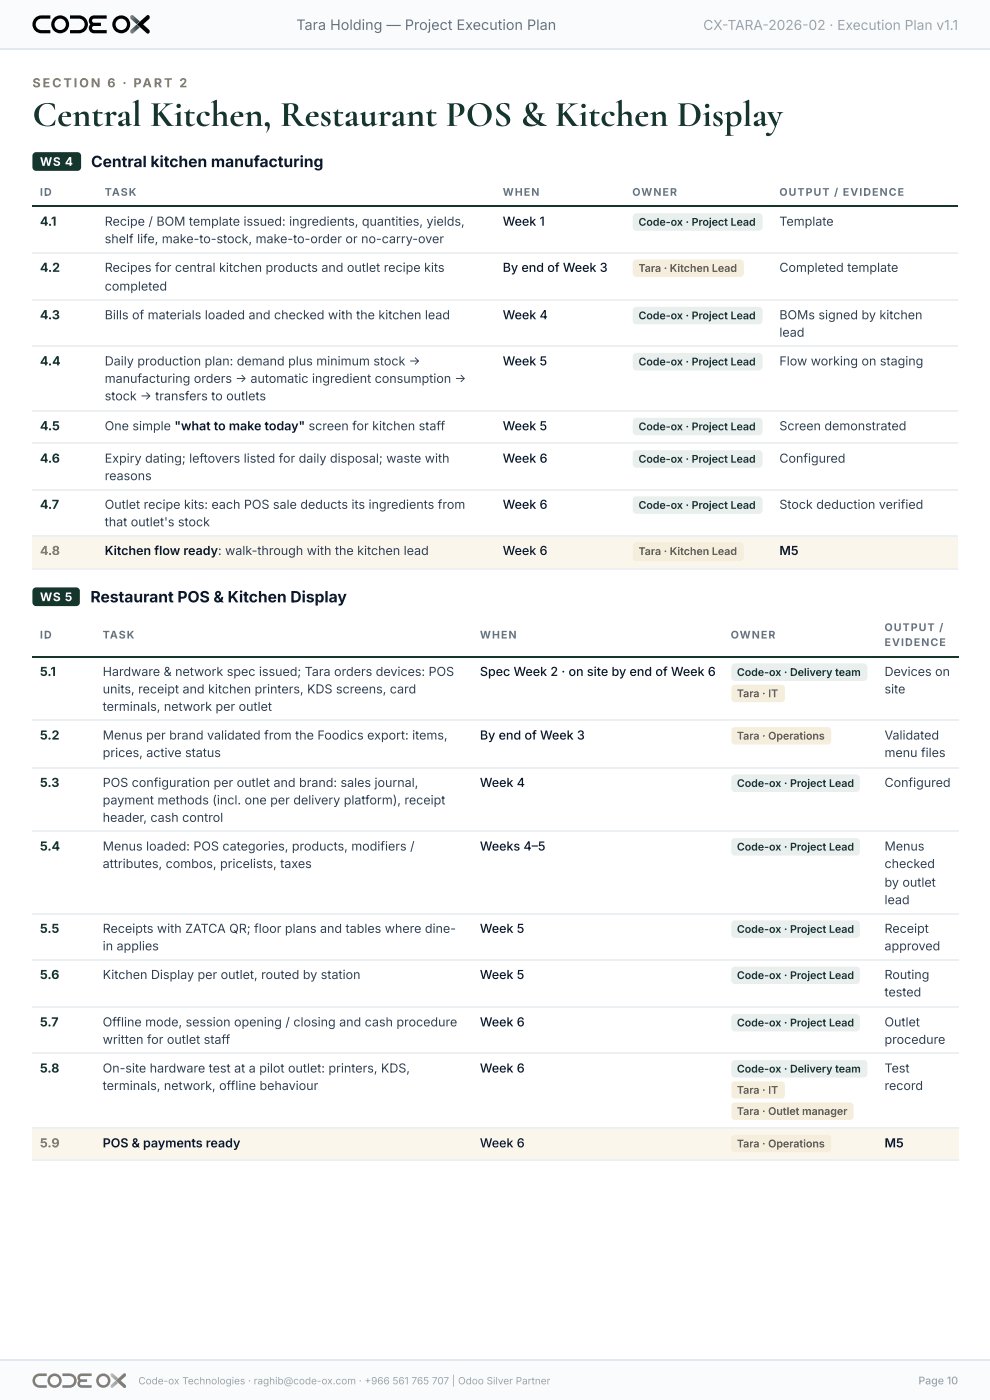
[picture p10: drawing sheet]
<svg xmlns="http://www.w3.org/2000/svg" width="210mm" height="297mm" viewBox="0 0 210 297" stroke-linecap="round" stroke-linejoin="round" font-family="sans-serif">
<defs><g id="words">
<text font-size="7.7" fill="#15362b" x="6.9" y="26.7">Central Kitchen, Restaurant POS &amp; Kitchen Display</text>
<g font-size="3.3" fill="#0f172a">
<text x="19.3" y="35.5">Central kitchen manufacturing</text>
<text x="19.2" y="127.8">Restaurant POS &amp; Kitchen Display</text>
</g>
<text font-size="3" fill="#64748b" x="62.8" y="6.4">Tara Holding — Project Execution Plan</text>
<text font-size="2.9" fill="#94a3b8" x="149.1" y="6.4">CX-TARA-2026-02 · Execution Plan v1.1</text>
<g font-size="2.6" fill="#a07f3c">
<text x="6.9" y="18.5">SECTION 6 · PART 2</text>
<text x="8.5" y="117.7">4.8</text>
<text x="8.5" y="243.4">5.9</text>
</g>
<g font-size="2.6" fill="#15362b">
<text x="8.5" y="47.9">4.1</text>
<text x="8.5" y="57.7">4.2</text>
<text x="8.5" y="67.7">4.3</text>
<text x="8.5" y="77.5">4.4</text>
<text x="8.5" y="91.3">4.5</text>
<text x="8.5" y="98.2">4.6</text>
<text x="8.5" y="108">4.7</text>
<text x="8.5" y="143.4">5.1</text>
<text x="8.5" y="156.9">5.2</text>
<text x="8.5" y="167">5.3</text>
<text x="8.5" y="180.4">5.4</text>
<text x="8.5" y="197.9">5.5</text>
<text x="8.5" y="207.7">5.6</text>
<text x="8.5" y="217.8">5.7</text>
<text x="8.5" y="227.5">5.8</text>
</g>
<g font-size="2.6" fill="#334155">
<text x="22.2" y="47.9">Recipe / BOM template issued: ingredients, quantities, yields,</text>
<text x="165.2" y="47.9">Template</text>
<text x="22.2" y="51.6">shelf life, make-to-stock, make-to-order or no-carry-over</text>
<text x="22.2" y="57.7">Recipes for central kitchen products and outlet recipe kits</text>
<text x="165.2" y="57.7">Completed template</text>
<text x="22.2" y="61.6">completed</text>
<text x="22.2" y="67.7">Bills of materials loaded and checked with the kitchen lead</text>
<text x="165.2" y="67.7">BOMs signed by kitchen</text>
<text x="165.2" y="71.4">lead</text>
<text x="22.2" y="77.5">Daily production plan: demand plus minimum stock →</text>
<text x="165.2" y="77.5">Flow working on staging</text>
<text x="22.2" y="81.2">manufacturing orders → automatic ingredient consumption →</text>
<text x="22.2" y="84.9">stock → transfers to outlets</text>
<text x="22.2" y="91.3">One simple &quot;what to make today&quot; screen for kitchen staff</text>
<text x="165.2" y="91.3">Screen demonstrated</text>
<text x="22.2" y="98.2">Expiry dating; leftovers listed for daily disposal; waste with</text>
<text x="22.2" y="101.9">reasons</text>
<text x="165.2" y="98.2">Configured</text>
<text x="22.2" y="108">Outlet recipe kits: each POS sale deducts its ingredients from</text>
<text x="165.2" y="108">Stock deduction verified</text>
<text x="22.2" y="111.7">that outlet's stock</text>
<text x="21.8" y="143.4">Hardware &amp; network spec issued; Tara orders devices: POS</text>
<text x="187.5" y="143.4">Devices on</text>
<text x="21.8" y="147.1">units, receipt and kitchen printers, KDS screens, card</text>
<text x="187.5" y="147.1">site</text>
<text x="21.8" y="150.8">terminals, network per outlet</text>
<text x="21.8" y="156.9">Menus per brand validated from the Foodics export: items,</text>
<text x="21.8" y="160.6">prices, active status</text>
<text x="187.5" y="156.9">Validated</text>
<text x="187.5" y="160.6">menu files</text>
<text x="21.8" y="167">POS configuration per outlet and brand: sales journal,</text>
<text x="187.5" y="167">Configured</text>
<text x="21.8" y="170.7">payment methods (incl. one per delivery platform), receipt</text>
<text x="21.8" y="174.4">header, cash control</text>
<text x="21.8" y="180.4">Menus loaded: POS categories, products, modifiers /</text>
<text x="21.8" y="184.2">attributes, combos, pricelists, taxes</text>
<text x="187.5" y="180.4">Menus</text>
<text x="187.5" y="184.2">checked</text>
<text x="187.5" y="188.1">by outlet</text>
<text x="187.5" y="191.8">lead</text>
<text x="21.8" y="197.9">Receipts with ZATCA QR; floor plans and tables where dine-</text>
<text x="187.5" y="197.9">Receipt</text>
<text x="21.8" y="201.6">in applies</text>
<text x="187.5" y="201.6">approved</text>
<text x="21.8" y="207.7">Kitchen Display per outlet, routed by station</text>
<text x="187.5" y="207.7">Routing</text>
<text x="187.5" y="211.4">tested</text>
<text x="21.8" y="217.8">Offline mode, session opening / closing and cash procedure</text>
<text x="21.8" y="221.5">written for outlet staff</text>
<text x="187.5" y="217.8">Outlet</text>
<text x="187.5" y="221.5">procedure</text>
<text x="21.8" y="227.5">On-site hardware test at a pilot outlet: printers, KDS,</text>
<text x="187.5" y="227.5">Test</text>
<text x="21.8" y="231.2">terminals, network, offline behaviour</text>
<text x="187.5" y="231.2">record</text>
</g>
<g font-size="2.6" fill="#0f172a">
<text x="106.6" y="47.9">Week 1</text>
<text x="106.6" y="57.7">By end of Week 3</text>
<text x="106.6" y="67.7">Week 4</text>
<text x="106.6" y="77.5">Week 5</text>
<text x="106.6" y="91.3">Week 5</text>
<text x="106.6" y="98.2">Week 6</text>
<text x="106.6" y="108">Week 6</text>
<text x="22.2" y="117.7">Kitchen flow ready: walk-through with the kitchen lead</text>
<text x="106.6" y="117.7">Week 6</text>
<text x="165.2" y="117.7">M5</text>
<text x="101.7" y="143.4">Spec Week 2 · on site by end of Week 6</text>
<text x="101.7" y="156.9">By end of Week 3</text>
<text x="101.7" y="167">Week 4</text>
<text x="101.7" y="180.4">Weeks 4–5</text>
<text x="101.7" y="197.9">Week 5</text>
<text x="101.7" y="207.7">Week 5</text>
<text x="101.7" y="217.8">Week 6</text>
<text x="101.7" y="227.5">Week 6</text>
<text x="21.8" y="243.4">POS &amp; payments ready</text>
<text x="101.7" y="243.4">Week 6</text>
<text x="187.5" y="243.4">M5</text>
</g>
<g font-size="2.5" fill="#fff">
<text x="8.5" y="35.2">WS 4</text>
<text x="8.5" y="127.5">WS 5</text>
</g>
<g font-size="2.2" fill="#64748b">
<text x="8.5" y="41.5">ID</text>
<text x="22.2" y="41.5">TASK</text>
<text x="106.6" y="41.5">WHEN</text>
<text x="134.1" y="41.5">OWNER</text>
<text x="165.2" y="41.5">OUTPUT / EVIDENCE</text>
<text x="8.5" y="135.5">ID</text>
<text x="21.8" y="135.5">TASK</text>
<text x="101.7" y="135.5">WHEN</text>
<text x="154.9" y="135.5">OWNER</text>
<text x="187.5" y="133.9">OUTPUT /</text>
<text x="187.5" y="137.1">EVIDENCE</text>
</g>
<g font-size="2.2" fill="#15362b">
<text x="135.4" y="47.9">Code-ox · Project Lead</text>
<text x="135.4" y="67.7">Code-ox · Project Lead</text>
<text x="135.4" y="77.5">Code-ox · Project Lead</text>
<text x="135.4" y="91.3">Code-ox · Project Lead</text>
<text x="135.4" y="98.2">Code-ox · Project Lead</text>
<text x="135.4" y="108">Code-ox · Project Lead</text>
<text x="156.2" y="143.4">Code-ox · Delivery team</text>
<text x="156.2" y="167">Code-ox · Project Lead</text>
<text x="156.2" y="180.4">Code-ox · Project Lead</text>
<text x="156.2" y="197.9">Code-ox · Project Lead</text>
<text x="156.2" y="207.7">Code-ox · Project Lead</text>
<text x="156.2" y="217.8">Code-ox · Project Lead</text>
<text x="156.2" y="227.5">Code-ox · Delivery team</text>
</g>
<g font-size="2.2" fill="#7a5c22">
<text x="135.4" y="57.7">Tara · Kitchen Lead</text>
<text x="135.4" y="117.7">Tara · Kitchen Lead</text>
<text x="156.2" y="147.9">Tara · IT</text>
<text x="156.2" y="156.9">Tara · Operations</text>
<text x="156.2" y="232">Tara · IT</text>
<text x="156.2" y="236.5">Tara · Outlet manager</text>
<text x="156.2" y="243.4">Tara · Operations</text>
</g>
<text font-size="2.2" fill="#94a3b8" x="194.7" y="293.7">Page 10</text>
<g font-size="2.1" fill="#94a3b8">
<text x="29.3" y="293.7">Code-ox Technologies · raghib@code-ox.com · +966</text>
<text x="83.2" y="293.7">561</text>
<text x="87.2" y="293.7">765</text>
<text x="91.6" y="293.7">707 | Odoo Silver Partner</text>
</g>
</g></defs>
<path d="M0 0h209.9v10.6h-209.9z" fill="#fafbfc"/>
<path d="M0 10.5h209.9" fill="none" stroke="#e2e8f0" stroke-width=".26"/>
<g fill="#000">
<path d="M7.4 3.8l1-.5h2.3v.7h-1.9a1.21 1.21 0 0 0-1.2 1.2 1.21 1.21 0 0 0 1.2 1.2h1.9v.7h-1.9a1.9 1.9 0 0 1-1.8-1.2 1.9 1.9 0 0 1 .4-2.1zM14.8 3.3h1.9a1.9 1.9 0 0 1 1.8 1.1 1.9 1.9 0 0 1-.4 2.1l-1 .5-2.3 .1v-.7h1.9a1.21 1.21 0 0 0 1.2-1.2 1.21 1.21 0 0 0-1.2-1.2h-1.9zM19.2 3.6l.7-.3h2.7v.7h-2.7a.43 .43 0 0 0-.4 .4 .43 .43 0 0 0 .4 .4h1.5v.7h-1.5a.43 .43 0 0 0-.4 .4 .43 .43 0 0 0 .4 .5h2.7v.7h-2.7a1.12 1.12 0 0 1-1-.7 1.12 1.12 0 0 1 .2-1.2l-.3-.8z"/>
<path d="M10.9 5.2a1.9 1.9 0 0 0 3.8 0 1.9 1.9 0 0 0-3.8 0zM11.5 5.2a1.25 1.25 0 0 1 2.5 0 1.25 1.25 0 0 1-2.5 0z"/>
<path d="M23.8 5.2a1.9 1.9 0 0 0 3.8 0 1.9 1.9 0 0 0-3.8 0zM24.5 5.2a1.21 1.21 0 0 1 2.4 0 1.21 1.21 0 0 1-2.4 0z"/>
</g>
<g fill="#fff">
<path d="M27.7 3.4l.4-.2 1.5 1.3-.6 .6-1.2-1.1z"/>
<path d="M27.8 6.3l1.2-1.1 .6 .6-1.5 1.3a.47 .47 0 0 1-.5-.3 .47 .47 0 0 1 .2-.5z"/>
</g>
<path d="M29 5.2l2.3-2a.48 .48 0 0 1 .4 .3 .48 .48 0 0 1-.1 .5l-1.3 1.2 1.3 1.1a.45 .45 0 0 1 .1 .6 .45 .45 0 0 1-.6 .1z" fill="#000"/>
<g fill="#fff">
<path d="M6.9 37.8h13.7v5.9h-13.7z"/>
<path d="M20.6 37.8h84.4v5.9h-84.4z"/>
<path d="M105 37.8h27.6v5.9h-27.6z"/>
<path d="M132.6 37.8h31.2v5.9h-31.2z"/>
<path d="M163.8 37.8h39.4v5.9h-39.4z"/>
</g>
<g fill="#faf6ec">
<path d="M6.9 113.8h13.7v6.9h-13.7z"/>
<path d="M20.6 113.8h84.4v6.9h-84.4z"/>
<path d="M105 113.8h27.6v6.9h-27.6z"/>
<path d="M132.6 113.8h31.2v6.9h-31.2z"/>
<path d="M163.8 113.8h39.4v6.9h-39.4z"/>
</g>
<path d="M6.9 43.8h196.3" fill="none" stroke="#15362b" stroke-width=".26"/>
<path d="M6.9 53.6h196.3M6.9 63.6h196.3M6.9 73.4h196.3M6.9 87.2h196.3M6.9 94.1h196.3M6.9 103.8h196.3M6.9 113.6h196.3M6.9 120.8h196.3" fill="none" stroke="#edf0f3" stroke-width=".26"/>
<g fill="#fff">
<path d="M6.9 130.2h13.2v9h-13.2z"/>
<path d="M20.1 130.2h80.2v9h-80.2z"/>
<path d="M100.3 130.2h53.2v9h-53.2z"/>
<path d="M153.5 130.2h32.5v9h-32.5z"/>
<path d="M186 130.2h17.2v9h-17.2z"/>
</g>
<g fill="#faf6ec">
<path d="M6.9 239.4h13.2v6.9h-13.2z"/>
<path d="M20.1 239.4h80.2v6.9h-80.2z"/>
<path d="M100.3 239.4h53.2v6.9h-53.2z"/>
<path d="M153.5 239.4h32.5v6.9h-32.5z"/>
<path d="M186 239.4h17.2v6.9h-17.2z"/>
</g>
<path d="M6.9 139.3h196.3" fill="none" stroke="#15362b" stroke-width=".26"/>
<path d="M6.9 152.8h196.3M6.9 162.9h196.3M6.9 176.3h196.3M6.9 193.8h196.3M6.9 203.6h196.3M6.9 213.7h196.3M6.9 223.4h196.3M6.9 239.3h196.3M6.9 246.2h196.3" fill="none" stroke="#edf0f3" stroke-width=".26"/>
<path d="M7.1 32.5l.6-.2h8.7a.79 .79 0 0 1 .8 .8v2.4a.79 .79 0 0 1-.8 .7h-8.7a.79 .79 0 0 1-.8-.7v-2.4z" fill="#15362b"/>
<path d="M134.4 45.5l.5-.3h26a.79 .79 0 0 1 .8 .8v2.2a.79 .79 0 0 1-.8 .7h-26a.79 .79 0 0 1-.8-.7v-2.2z" fill="#e8efec"/>
<path d="M134.4 55.3l.5-.3h22a.79 .79 0 0 1 .8 .8v2.1a.79 .79 0 0 1-.8 .8h-22a.79 .79 0 0 1-.8-.8v-2.1z" fill="#f6eedc"/>
<g fill="#e8efec">
<path d="M134.4 65.3l.5-.2h26a.79 .79 0 0 1 .8 .8v2.1a.79 .79 0 0 1-.8 .8h-26a.79 .79 0 0 1-.8-.8v-2.1z"/>
<path d="M134.4 75.1l.5-.2h26a.79 .79 0 0 1 .8 .8v2.1a.79 .79 0 0 1-.8 .8h-26a.79 .79 0 0 1-.8-.8v-2.1z"/>
<path d="M134.4 88.9l.5-.3h26a.79 .79 0 0 1 .8 .8v2.1a.79 .79 0 0 1-.8 .8h-26a.79 .79 0 0 1-.8-.8v-2.1z"/>
<path d="M134.4 95.7l.5-.2h26a.79 .79 0 0 1 .8 .8v2.1a.79 .79 0 0 1-.8 .8h-26a.79 .79 0 0 1-.8-.8v-2.1z"/>
<path d="M134.4 105.5l.5-.2h26a.79 .79 0 0 1 .8 .8v2.1a.79 .79 0 0 1-.8 .8h-26a.79 .79 0 0 1-.8-.8v-2.1z"/>
</g>
<path d="M134.4 115.3l.5-.2h22a.79 .79 0 0 1 .8 .8v2.4a.79 .79 0 0 1-.8 .8h-22a.79 .79 0 0 1-.8-.8v-2.4z" fill="#f6eedc"/>
<path d="M7.1 124.9l.6-.3h8.4a.79 .79 0 0 1 .8 .8v2.4a.79 .79 0 0 1-.8 .8h-8.4a.79 .79 0 0 1-.8-.8v-2.4z" fill="#15362b"/>
<path d="M155.3 141l.5-.2h27.3a.79 .79 0 0 1 .8 .8v2.1a.79 .79 0 0 1-.8 .8h-27.3a.79 .79 0 0 1-.8-.8v-2.1z" fill="#e8efec"/>
<g fill="#f6eedc">
<path d="M155.3 145.5l.5-.2h9.8a.79 .79 0 0 1 .8 .8v2.1a.79 .79 0 0 1-.8 .8h-9.8a.79 .79 0 0 1-.8-.8v-2.1z"/>
<path d="M155.3 154.5l.5-.2h19.6a.79 .79 0 0 1 .8 .7v2.2a.79 .79 0 0 1-.8 .8h-19.6a.79 .79 0 0 1-.8-.8v-2.2z"/>
</g>
<g fill="#e8efec">
<path d="M155.3 164.5l.5-.2h25.7a.79 .79 0 0 1 .8 .8v2.1a.79 .79 0 0 1-.8 .8h-25.7a.79 .79 0 0 1-.8-.8v-2.1z"/>
<path d="M155.3 178l.5-.2h25.7a.79 .79 0 0 1 .8 .8v2.1a.79 .79 0 0 1-.8 .8h-25.7a.79 .79 0 0 1-.8-.8v-2.1z"/>
<path d="M155.3 195.5l.5-.2h25.7a.79 .79 0 0 1 .8 .8v2.1a.79 .79 0 0 1-.8 .8h-25.7a.79 .79 0 0 1-.8-.8v-2.1z"/>
<path d="M155.3 205.3l.5-.2h25.7a.79 .79 0 0 1 .8 .7v2.2a.79 .79 0 0 1-.8 .8h-25.7a.79 .79 0 0 1-.8-.8v-2.2z"/>
<path d="M155.3 215.3l.5-.2h25.7a.79 .79 0 0 1 .8 .8v2.1a.79 .79 0 0 1-.8 .8h-25.7a.79 .79 0 0 1-.8-.8v-2.1z"/>
<path d="M155.3 225.1l.5-.2h27.3a.79 .79 0 0 1 .8 .8v2.1a.79 .79 0 0 1-.8 .8h-27.3a.79 .79 0 0 1-.8-.8v-2.1z"/>
</g>
<g fill="#f6eedc">
<path d="M155.3 229.6l.5-.2h9.8a.79 .79 0 0 1 .8 .8v2.1a.79 .79 0 0 1-.8 .8h-9.8a.79 .79 0 0 1-.8-.8v-2.1z"/>
<path d="M155.3 234.1l.5-.2h24.4a.79 .79 0 0 1 .8 .8v2.1a.79 .79 0 0 1-.8 .8h-24.4a.79 .79 0 0 1-.8-.8v-2.1z"/>
<path d="M155.3 241l.5-.2h19.6a.79 .79 0 0 1 .8 .8v2.1a.79 .79 0 0 1-.8 .8h-19.6a.79 .79 0 0 1-.8-.8v-2.1z"/>
</g>
<path d="M0 288.4h209.9v8.6h-209.9z" fill="#fafbfc"/>
<path d="M0 288.5h209.9" fill="none" stroke="#e2e8f0" stroke-width=".26"/>
<g fill="#000">
<path d="M7.3 291.8l.8-.4h1.8v.5h-1.5a.97 .97 0 0 0-1 1 .97 .97 0 0 0 1 1h1.5v.5h-1.5a1.52 1.52 0 0 1-1.4-.9 1.52 1.52 0 0 1 .3-1.7zM13.2 291.4h1.5a1.52 1.52 0 0 1 1.4 .9 1.52 1.52 0 0 1-.3 1.7l-.8 .4h-1.8v-.5h1.5a.97 .97 0 0 0 1-1 .97 .97 0 0 0-1-1h-1.5zM16.7 291.6l.6-.2h2.1v.5h-2.1a.35 .35 0 0 0-.3 .4 .35 .35 0 0 0 .3 .3h1.2v.6h-1.2a.35 .35 0 0 0-.3 .3 .35 .35 0 0 0 .3 .4h2.1v.5h-2.1a.9 .9 0 0 1-.8-.5 .9 .9 0 0 1 .2-1l-.3-.6z"/>
<path d="M10.1 292.9a1.52 1.52 0 0 0 3 0 1.52 1.52 0 0 0-3 0zM10.6 292.9a.97 .97 0 0 1 1.9 0 .97 .97 0 0 1-1.9 0z"/>
<path d="M20.4 292.9a1.52 1.52 0 0 0 3 0 1.52 1.52 0 0 0-3 0zM20.9 292.9a1 1 0 0 1 2 0 1 1 0 0 1-2 0z"/>
</g>
<g fill="#fff">
<path d="M23.5 291.5l.3-.2 1.2 1.1-.5 .5-1-.9z"/>
<path d="M23.5 293.8l1-.9 .5 .5-1.2 1.1a.38 .38 0 0 1-.4-.3 .38 .38 0 0 1 .1-.4z"/>
</g>
<path d="M24.5 292.9l1.7-1.5h.3l.2 .4-1.1 1.1 1 .9a.36 .36 0 0 1 .1 .5 .36 .36 0 0 1-.5 .1z" fill="#000"/>
<use href="#words"/>
</svg>
